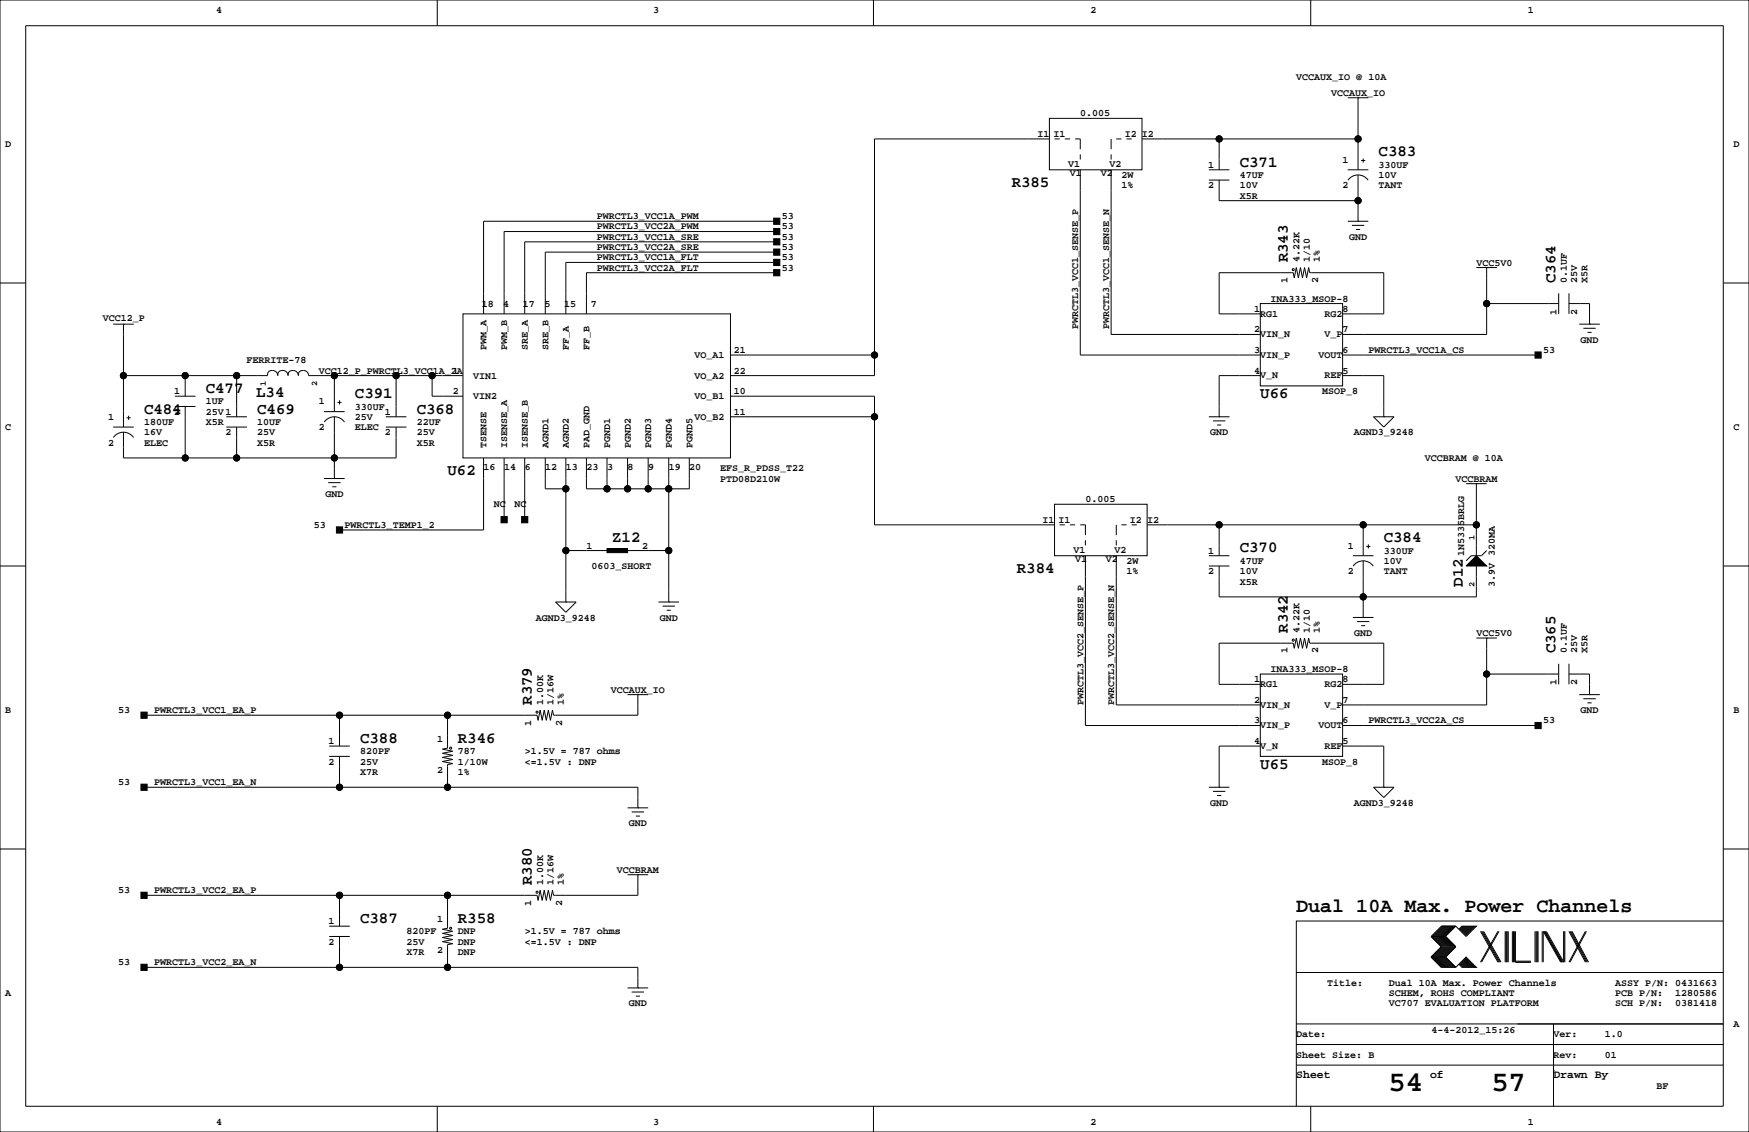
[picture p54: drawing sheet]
<svg xmlns="http://www.w3.org/2000/svg" width="432mm" height="279mm" viewBox="0 0 432 279" stroke-linecap="round" stroke-linejoin="round" font-family="sans-serif">
<defs><g id="words">
<g font-size="7.1">
<text x="342.8" y="269.3">54</text>
<text x="368.2" y="269.3">57</text>
</g>
<text font-size="4.9" x="320" y="225.1">Dual 10A Max. Power Channels</text>
<g font-size="3.9">
<text x="306.1" y="41.1">C371</text>
<text x="340.4" y="38.6">C383</text>
<text x="249.8" y="46.2">R385</text>
<text x="318" y="64.8" transform="rotate(-90 318 64.8)">R343</text>
<text x="384" y="69.8" transform="rotate(-90 384 69.8)">C364</text>
<text x="50.8" y="97">C477</text>
<text x="63.2" y="98">L34</text>
<text x="87.6" y="98.3">C391</text>
<text x="311.2" y="98.3">U66</text>
<text x="35.6" y="102.1">C484</text>
<text x="63.5" y="102.1">C469</text>
<text x="102.9" y="102.1">C368</text>
<text x="110.5" y="117.3">U62</text>
<text x="151.1" y="133.8">Z12</text>
<text x="306.1" y="136.4">C370</text>
<text x="341.6" y="133.8">C384</text>
<text x="251" y="141.4">R384</text>
<text x="361.2" y="144.8" transform="rotate(-90 361.2 144.8)">D12</text>
<text x="318" y="156.2" transform="rotate(-90 318 156.2)">R342</text>
<text x="384" y="161.3" transform="rotate(-90 384 161.3)">C365</text>
<text x="131.3" y="174" transform="rotate(-90 131.3 174)">R379</text>
<text x="88.9" y="183.4">C388</text>
<text x="113" y="183.4">R346</text>
<text x="311.2" y="189.7">U65</text>
<text x="131.3" y="218.4" transform="rotate(-90 131.3 218.4)">R380</text>
<text x="88.9" y="227.8">C387</text>
<text x="113" y="227.8">R358</text>
</g>
<g font-size="2.8">
<text x="320" y="266.1">Sheet</text>
<text x="353.1" y="266.1">of</text>
<text x="383.5" y="266.1">Drawn By</text>
</g>
<g font-size="2.5">
<text x="53.3" y="3.3">4</text>
<text x="161.3" y="3.3">3</text>
<text x="269.2" y="3.3">2</text>
<text x="377.2" y="3.3">1</text>
<text x="320" y="19.8">VCCAUX_IO @ 10A</text>
<text x="328.6" y="23.6">VCCAUX_IO</text>
<text x="266.7" y="28.7">0.005</text>
<text x="256.1" y="33.8">I1</text>
<text x="260.1" y="33.7">I1</text>
<text x="277.7" y="33.7">I2</text>
<text x="281.9" y="33.8">I2</text>
<text x="1.3" y="36.3">D</text>
<text x="263.7" y="41.3">V1</text>
<text x="273.9" y="41.3">V2</text>
<text x="298.2" y="41.4">1</text>
<text x="331.5" y="40.1">1</text>
<text x="340.4" y="41.4">330UF</text>
<text x="428" y="36.3">D</text>
<text x="264.2" y="43.5">V1</text>
<text x="271.8" y="43.5">V2</text>
<text x="276.9" y="46.5">1%</text>
<text x="276.9" y="43.9">2W</text>
<text x="298.2" y="46.5">2</text>
<text x="306.1" y="43.9">47UF</text>
<text x="306.1" y="46.5">10V</text>
<text x="331.5" y="46.5">2</text>
<text x="340.4" y="43.9">10V</text>
<text x="340.4" y="46.5">TANT</text>
<text x="306.1" y="49">X5R</text>
<text x="147.3" y="59.2">PWRCTL3_VCC1A_SRE</text>
<text x="147.3" y="56.6">PWRCTL3_VCC2A_PWM</text>
<text x="147.3" y="54.1">PWRCTL3_VCC1A_PWM</text>
<text x="193" y="59.2">53</text>
<text x="193" y="56.6">53</text>
<text x="193" y="54.1">53</text>
<text x="333.1" y="59.2">GND</text>
<text x="147.3" y="64.3">PWRCTL3_VCC1A_FLT</text>
<text x="147.3" y="61.7">PWRCTL3_VCC2A_SRE</text>
<text x="193" y="64.3">53</text>
<text x="193" y="61.7">53</text>
<text x="320.8" y="64.8" transform="rotate(-90 320.8 64.8)">4.22K</text>
<text x="323.3" y="64.8" transform="rotate(-90 323.3 64.8)">1/10</text>
<text x="325.9" y="64.8" transform="rotate(-90 325.9 64.8)">1%</text>
<text x="364.5" y="65.5">VCC5V0</text>
<text x="147.3" y="66.8">PWRCTL3_VCC2A_FLT</text>
<text x="193" y="66.8">53</text>
<text x="317.8" y="69.8" transform="rotate(-90 317.8 69.8)">1</text>
<text x="325.5" y="69.8" transform="rotate(-90 325.5 69.8)">2</text>
<text x="386.8" y="69.8" transform="rotate(-90 386.8 69.8)">0.1UF</text>
<text x="389.4" y="69.8" transform="rotate(-90 389.4 69.8)">25V</text>
<text x="391.9" y="69.8" transform="rotate(-90 391.9 69.8)">X5R</text>
<text x="119" y="75.7">18</text>
<text x="124.2" y="75.7">4</text>
<text x="129.1" y="75.7">17</text>
<text x="134.4" y="75.7">5</text>
<text x="139.3" y="75.7">15</text>
<text x="145.8" y="75.7">7</text>
<text x="309.7" y="77">1</text>
<text x="313.7" y="74.4">INA333_MSOP-8</text>
<text x="331.5" y="77">8</text>
<text x="384.3" y="77.7" transform="rotate(-90 384.3 77.7)">1</text>
<text x="389.4" y="77.7" transform="rotate(-90 389.4 77.7)">2</text>
<text x="25.4" y="79.3">VCC12_P</text>
<text x="266.2" y="81.3" transform="rotate(-90 266.2 81.3)">PWRCTL3_VCC1_SENSE_P</text>
<text x="273.8" y="81.3" transform="rotate(-90 273.8 81.3)">PWRCTL3_VCC1_SENSE_N</text>
<text x="309.7" y="82">2</text>
<text x="311.2" y="78.2">RG1</text>
<text x="311.2" y="83.2">VIN_N</text>
<text x="327" y="78.2">RG2</text>
<text x="327" y="83.2">V_P</text>
<text x="331.5" y="82">7</text>
<text x="60.9" y="89.5">FERRITE-78</text>
<text x="120.1" y="86.4" transform="rotate(-90 120.1 86.4)">PWM_A</text>
<text x="125.2" y="86.4" transform="rotate(-90 125.2 86.4)">PWM_B</text>
<text x="130.3" y="86.4" transform="rotate(-90 130.3 86.4)">SRE_A</text>
<text x="135.4" y="86.4" transform="rotate(-90 135.4 86.4)">SRE_B</text>
<text x="140.5" y="86.4" transform="rotate(-90 140.5 86.4)">FF_A</text>
<text x="145.5" y="86.4" transform="rotate(-90 145.5 86.4)">FF_B</text>
<text x="171.4" y="88.4">VO_A1</text>
<text x="181.2" y="87.1">21</text>
<text x="309.7" y="87.1">3</text>
<text x="311.2" y="88.3">VIN_P</text>
<text x="325.5" y="88.3">VOUT</text>
<text x="331.5" y="87.1">6</text>
<text x="337.8" y="87.1">PWRCTL3_VCC1A_CS</text>
<text x="381" y="87.1">53</text>
<text x="390.2" y="84.6">GND</text>
<text x="78.7" y="92.2">VCC12_P_PWRCTL3_VCC1A_2A</text>
<text x="111.8" y="92.2">1</text>
<text x="116.8" y="93.5">VIN1</text>
<text x="171.4" y="93.5">VO_A2</text>
<text x="181.2" y="92.2">22</text>
<text x="309.7" y="92.2">4</text>
<text x="311.2" y="93.4">V_N</text>
<text x="327" y="93.4">REF</text>
<text x="331.5" y="92.2">5</text>
<text x="43" y="97.3">1</text>
<text x="50.8" y="99.8">1UF</text>
<text x="78.7" y="99.8">1</text>
<text x="87.6" y="101.1">330UF</text>
<text x="111.8" y="97.3">2</text>
<text x="116.8" y="98.6">VIN2</text>
<text x="171.4" y="98.6">VO_B1</text>
<text x="181.2" y="97.3">10</text>
<text x="326.4" y="97.3">MSOP_8</text>
<text x="1.3" y="106.2">C</text>
<text x="26.7" y="103.6">1</text>
<text x="35.6" y="107.4">16V</text>
<text x="35.6" y="104.9">180UF</text>
<text x="43" y="102.4">2</text>
<text x="50.8" y="104.9">X5R</text>
<text x="50.8" y="102.4">25V1</text>
<text x="55.7" y="107.4">2</text>
<text x="63.5" y="107.4">25V</text>
<text x="63.5" y="104.9">10UF</text>
<text x="78.7" y="106.2">2</text>
<text x="87.6" y="106.2">ELEC</text>
<text x="87.6" y="103.6">25V</text>
<text x="95" y="107.4">2</text>
<text x="95" y="102.4">1</text>
<text x="102.9" y="104.9">22UF</text>
<text x="102.9" y="107.4">25V</text>
<text x="171.4" y="103.6">VO_B2</text>
<text x="181.2" y="102.4">11</text>
<text x="298.8" y="107.4">GND</text>
<text x="334.2" y="107.4">AGND3_9248</text>
<text x="428" y="106.2">C</text>
<text x="26.7" y="110">2</text>
<text x="35.6" y="110">ELEC</text>
<text x="63.5" y="110">X5R</text>
<text x="102.9" y="110">X5R</text>
<text x="120.1" y="110.5" transform="rotate(-90 120.1 110.5)">TSENSE</text>
<text x="125.2" y="110.5" transform="rotate(-90 125.2 110.5)">ISENSE_A</text>
<text x="130.3" y="110.5" transform="rotate(-90 130.3 110.5)">ISENSE_B</text>
<text x="135.4" y="110.5" transform="rotate(-90 135.4 110.5)">AGND1</text>
<text x="140.5" y="110.5" transform="rotate(-90 140.5 110.5)">AGND2</text>
<text x="145.5" y="110.5" transform="rotate(-90 145.5 110.5)">PAD_GND</text>
<text x="150.6" y="110.5" transform="rotate(-90 150.6 110.5)">PGND1</text>
<text x="155.7" y="110.5" transform="rotate(-90 155.7 110.5)">PGND2</text>
<text x="160.8" y="110.5" transform="rotate(-90 160.8 110.5)">PGND3</text>
<text x="165.9" y="110.5" transform="rotate(-90 165.9 110.5)">PGND4</text>
<text x="170.9" y="110.5" transform="rotate(-90 170.9 110.5)">PGND5</text>
<text x="351.8" y="113.8">VCCBRAM @ 10A</text>
<text x="119.4" y="115.9">16</text>
<text x="124.5" y="115.9">14</text>
<text x="129.5" y="115.9">6</text>
<text x="134.6" y="115.9">12</text>
<text x="139.7" y="115.9">13</text>
<text x="144.8" y="115.9">23</text>
<text x="149.9" y="115.9">3</text>
<text x="154.9" y="115.9">8</text>
<text x="160" y="115.9">9</text>
<text x="165.1" y="115.9">19</text>
<text x="170.2" y="115.9">20</text>
<text x="177.8" y="116.3">EFS_R_PDSS_T22</text>
<text x="177.8" y="118.9">PTD08D210W</text>
<text x="359.3" y="118.9">VCCBRAM</text>
<text x="80.3" y="122.7">GND</text>
<text x="121.9" y="125.2">NC</text>
<text x="127" y="125.2">NC</text>
<text x="268" y="124">0.005</text>
<text x="77.5" y="130.3">53</text>
<text x="85.1" y="130.3">PWRCTL3_TEMP1_2</text>
<text x="257.4" y="129">I1</text>
<text x="261.4" y="129">I1</text>
<text x="279" y="129">I2</text>
<text x="283.2" y="129">I2</text>
<text x="144.8" y="135.4">1</text>
<text x="158.5" y="135.4">2</text>
<text x="265" y="136.6">V1</text>
<text x="275.2" y="136.6">V2</text>
<text x="298.2" y="136.7">1</text>
<text x="332.7" y="135.4">1</text>
<text x="341.6" y="136.7">330UF</text>
<text x="361.4" y="137.2" transform="rotate(-90 361.4 137.2)">1N5335BRLG</text>
<text x="146" y="140.5">0603_SHORT</text>
<text x="265.4" y="138.8">V1</text>
<text x="273.1" y="138.8">V2</text>
<text x="278.1" y="141.7">1%</text>
<text x="278.1" y="139.2">2W</text>
<text x="298.2" y="141.7">2</text>
<text x="306.1" y="139.2">47UF</text>
<text x="306.1" y="141.7">10V</text>
<text x="332.7" y="141.7">2</text>
<text x="341.6" y="139.2">10V</text>
<text x="341.6" y="141.7">TANT</text>
<text x="306.1" y="144.3">X5R</text>
<text x="369.1" y="144.8" transform="rotate(-90 369.1 144.8)">3.9V 320MA</text>
<text x="132.3" y="153.2">AGND3_9248</text>
<text x="162.9" y="153.2">GND</text>
<text x="317.8" y="161.3" transform="rotate(-90 317.8 161.3)">1</text>
<text x="320.8" y="156.2" transform="rotate(-90 320.8 156.2)">4.22K</text>
<text x="323.3" y="156.2" transform="rotate(-90 323.3 156.2)">1/10</text>
<text x="325.5" y="161.3" transform="rotate(-90 325.5 161.3)">2</text>
<text x="325.9" y="156.2" transform="rotate(-90 325.9 156.2)">1%</text>
<text x="334.3" y="157">GND</text>
<text x="364.5" y="157">VCC5V0</text>
<text x="386.8" y="161.3" transform="rotate(-90 386.8 161.3)">0.1UF</text>
<text x="389.4" y="161.3" transform="rotate(-90 389.4 161.3)">25V</text>
<text x="391.9" y="161.3" transform="rotate(-90 391.9 161.3)">X5R</text>
<text x="313.7" y="165.9">INA333_MSOP-8</text>
<text x="134.1" y="174" transform="rotate(-90 134.1 174)">1.00K</text>
<text x="136.7" y="174" transform="rotate(-90 136.7 174)">1/16W</text>
<text x="139.2" y="174" transform="rotate(-90 139.2 174)">1%</text>
<text x="150.8" y="170.9">VCCAUX_IO</text>
<text x="267.5" y="174" transform="rotate(-90 267.5 174)">PWRCTL3_VCC2_SENSE_P</text>
<text x="275.1" y="174" transform="rotate(-90 275.1 174)">PWRCTL3_VCC2_SENSE_N</text>
<text x="309.7" y="168.4">1</text>
<text x="309.7" y="173.5">2</text>
<text x="311.2" y="169.6">RG1</text>
<text x="327" y="169.6">RG2</text>
<text x="331.5" y="168.4">8</text>
<text x="331.5" y="173.5">7</text>
<text x="384.3" y="169.1" transform="rotate(-90 384.3 169.1)">1</text>
<text x="389.4" y="169.1" transform="rotate(-90 389.4 169.1)">2</text>
<text x="1.3" y="176">B</text>
<text x="29.2" y="176">53</text>
<text x="38.1" y="176">PWRCTL3_VCC1_EA_P</text>
<text x="131.2" y="179.1" transform="rotate(-90 131.2 179.1)">1</text>
<text x="138.8" y="179.1" transform="rotate(-90 138.8 179.1)">2</text>
<text x="309.7" y="178.6">3</text>
<text x="311.2" y="174.7">VIN_N</text>
<text x="311.2" y="179.8">VIN_P</text>
<text x="325.5" y="179.8">VOUT</text>
<text x="327" y="174.7">V_P</text>
<text x="331.5" y="178.6">6</text>
<text x="337.8" y="178.6">PWRCTL3_VCC2A_CS</text>
<text x="381" y="178.6">53</text>
<text x="390.2" y="176">GND</text>
<text x="428" y="176">B</text>
<text x="81.1" y="183.6">1</text>
<text x="107.9" y="183.2">1</text>
<text x="309.7" y="183.6">4</text>
<text x="311.2" y="184.8">V_N</text>
<text x="327" y="184.8">REF</text>
<text x="331.5" y="183.6">5</text>
<text x="81.1" y="188.7">2</text>
<text x="88.9" y="186.2">820PF</text>
<text x="88.9" y="188.7">25V</text>
<text x="88.9" y="191.3">X7R</text>
<text x="107.9" y="190.8">2</text>
<text x="113" y="186.2">787</text>
<text x="113" y="188.7">1/10W</text>
<text x="113" y="191.3">1%</text>
<text x="129.5" y="188.7">&lt;=1.5V : DNP</text>
<text x="129.5" y="186.2">&gt;1.5V = 787 ohms</text>
<text x="326.4" y="188.7">MSOP_8</text>
<text x="29.2" y="193.8">53</text>
<text x="38.1" y="193.8">PWRCTL3_VCC1_EA_N</text>
<text x="155.3" y="204">GND</text>
<text x="298.8" y="198.9">GND</text>
<text x="334.2" y="198.9">AGND3_9248</text>
<text x="152.3" y="215.4">VCCBRAM</text>
<text x="29.2" y="220.5">53</text>
<text x="38.1" y="220.5">PWRCTL3_VCC2_EA_P</text>
<text x="134.1" y="218.4" transform="rotate(-90 134.1 218.4)">1.00K</text>
<text x="136.7" y="218.4" transform="rotate(-90 136.7 218.4)">1/16W</text>
<text x="139.2" y="218.4" transform="rotate(-90 139.2 218.4)">1%</text>
<text x="107.9" y="227.7">1</text>
<text x="131.2" y="223.5" transform="rotate(-90 131.2 223.5)">1</text>
<text x="138.8" y="223.5" transform="rotate(-90 138.8 223.5)">2</text>
<text x="81.1" y="233.2">2</text>
<text x="81.1" y="228.1">1</text>
<text x="100.3" y="233.2">25V</text>
<text x="100.3" y="230.6">820PF</text>
<text x="113" y="230.6">DNP</text>
<text x="113" y="233.2">DNP</text>
<text x="129.5" y="230.6">&gt;1.5V = 787 ohms</text>
<text x="129.5" y="233.2">&lt;=1.5V : DNP</text>
<text x="29.2" y="238.3">53</text>
<text x="38.1" y="238.3">PWRCTL3_VCC2_EA_N</text>
<text x="100.3" y="235.7">X7R</text>
<text x="107.9" y="235.3">2</text>
<text x="113" y="235.7">DNP</text>
<text x="1.3" y="245.9">A</text>
<text x="327.7" y="243.3">Title:</text>
<text x="342.9" y="245.9">SCHEM, ROHS COMPLIANT</text>
<text x="342.9" y="243.3">Dual 10A Max. Power Channels</text>
<text x="398.8" y="243.3">ASSY P/N: 0431663</text>
<text x="398.8" y="245.9">PCB P/N:</text>
<text x="413.6" y="245.9">1280586</text>
<text x="155.3" y="248.4">GND</text>
<text x="342.9" y="248.4">VC707 EVALUATION PLATFORM</text>
<text x="398.8" y="248.4">SCH P/N:</text>
<text x="413.6" y="248.4">0381418</text>
<text x="320" y="256">Date:</text>
<text x="353.4" y="255">4-4-2012_15:26</text>
<text x="383.5" y="256">Ver:</text>
<text x="396.2" y="256">1.0</text>
<text x="428" y="253.5">A</text>
<text x="320" y="261.1">Sheet Size: B</text>
<text x="383.5" y="261.1">Rev:</text>
<text x="396.2" y="261.1">01</text>
<text x="408.9" y="268.7">BF</text>
<text x="53.3" y="277.6">4</text>
<text x="161.3" y="277.6">3</text>
<text x="269.2" y="277.6">2</text>
<text x="377.2" y="277.6">1</text>
</g>
<g font-size="2.1">
<text x="65.6" y="95.2" transform="rotate(-90 65.6 95.2)">1</text>
<text x="78.3" y="95.2" transform="rotate(-90 78.3 95.2)">2</text>
<text x="364.1" y="133.3" transform="rotate(-90 364.1 133.3)">1</text>
<text x="364.1" y="144.8" transform="rotate(-90 364.1 144.8)">2</text>
</g>
</g></defs>
<g fill="none" stroke="#000" stroke-width=".25">
<path d="M0 0h431.8v279.4h-431.8zM6.3 6.4h419.1v266.6h-419.1zM107.9 0v6.4M215.6 0v6.4M323.6 0v6.4M259.1 29.2h22.8v12.7h-22.8zM259.1 34.3h-43.2v58.4h-35.6M260.3 34.3h1.3M262.9 34.3h1.3M265.4 34.3h1.3v2.5M266.7 38.1v1.3M274.3 34.3v2.5"/>
<path d="M274.3 38.1v1.3M275.6 34.3h1.3M278.1 34.3h1.3M281.9 34.3h53.4M301 34.3v7.6M332.7 24.1h5.1M335.3 24.1h.1M335.3 24.1v17.8M336 39.6h1.1M336.5 39.1v1M191.8 59.7h-62.3v17.8M191.8 57.2h-67.3v20.3"/>
<path d="M191.8 54.6h-72.4v22.9M266.7 41.9v45.7h44.4M274.3 41.9v40.6h36.8M298.4 41.9h5.1M298.4 44.4h5.1M301 44.4v5.1h34.3M332.7 54.6h5.1M332.7 41.9h5.1M332.8 44.5a3 3 0 0 1 5 0M333.8 55.6h3M334.8 56.6h1M335.3 54.6h.1"/>
<path d="M335.3 43.2v11.4M0 69.8h6.3M114.3 77.5h66v35.5h-66zM191.8 67.3h-47v10.2M191.8 64.8h-52.1v12.7M191.8 62.2h-57.2v15.3M311.1 74.9h20.4v20.3h-20.4zM311.1 77.5h-10.1v-10.2h18.3l.2 1.3 .5-2.6 .5 2.6 .6-2.6 .5 2.6 .5-2.6 .5 2.6 .5-2.6 .2 1.3h18.3v10.2h-10.1M364.5 66h5.1M367 66h.1M367 66v16.5h-35.5M367 74.9h17.8"/>
<path d="M384.8 72.4v5.1M387.3 74.9h5.1v5.1M387.3 72.4v5.1M425.4 69.8h6.4M27.9 80h5.1M30.5 80h.1M30.5 80v25.4M43.2 97.8h5.1M45.7 92.7v5.1M58.4 92.7v10.2M67.3 91.5a1.02 1.02 0 0 0-1.2 1.2h-35.6M67.3 91.4a1.27 1.27 0 0 1 1.3 1.3"/>
<path d="M68.6 92.7a1.26 1.26 0 0 1 1.3-1.3 1.26 1.26 0 0 1 1.2 1.3M71.2 92.7a1.26 1.26 0 0 1 1.2-1.3 1.26 1.26 0 0 1 1.3 1.3M73.7 92.7a1.26 1.26 0 0 1 1.2-1.3 1.26 1.26 0 0 1 1.3 1.3h38.1M82.5 92.7v8.9M83.3 99.3h1M83.8 98.8v1M97.8 92.7v10.2M106.7 92.7v5.1h7.6M180.3 97.8h35.6v31.7h44.4M180.3 87.6h35.6M311.1 92.7h-10.1v10.2M331.5 92.7h10.1v10.2"/>
<path d="M331.5 87.6h48.2M389.9 80h5.1M390.9 81h3.1M391.9 82h1M392.4 80h.1M27.9 105.4h5.1M28 108a3 3 0 0 1 5 0M31.2 103.1h1.1M31.7 102.6v1M43.2 100.3h5.1M45.7 100.3v12.7M55.9 105.4h5.1"/>
<path d="M55.9 102.9h5.1M58.4 105.4v7.6M80 118.1h5.1M80 101.6h5.1M80.1 104.2a3 3 0 0 1 4.9 0M81 119.1h3.1M82.5 118.1h.1M82.5 102.9v15.2M95.2 105.4h5.1M95.2 102.9h5.1M97.8 105.4v7.6h-67.3v-6.3M119.4 113v17.8h-35.6"/>
<path d="M124.5 113v15.3M129.5 113v15.3M134.6 113v7.7h5.1M139.7 113v35.6M144.8 113v7.7h25.4v-7.7M149.9 113v7.7M154.9 113v7.7M160 113v7.7M165.1 113v35.6M180.3 102.9h35.6M298.4 102.9h5.1M299.5 103.9h3"/>
<path d="M300.5 104.9h1M301 102.9h.1M339.1 102.9h5.1l-2.6 2.5zM341.6 102.9h.1M361.9 119.4h5.1M364.5 119.4h.1M364.5 119.4v17.8M0 139.7h6.3M82 120.1h1.1M139.7 135.9h10.2M154.9 135.9h10.2M260.3 124.5h22.9v12.7h-22.9z"/>
<path d="M261.6 129.5h1.3M264.2 129.5h1.2M266.7 129.5h1.3v2.6M268 137.2v41.9h43.1M268 133.3v1.3M275.6 137.2v36.8h35.5M275.6 129.5v2.6M275.6 133.3v1.3M276.9 129.5h1.2M279.4 129.5h1.3M283.2 129.5h81.3M298.4 137.2h5.1"/>
<path d="M298.4 139.7h5.1M301 139.7v7.6h63.5v-7.6M301 129.5v7.7M334 137.2h5.1M334.1 139.7a3 3 0 0 1 4.9 0M336.5 129.5v7.7M336.5 138.4v14M337.3 134.9h1M337.8 134.4v1M367 135.9l-1.2 1.3h-2.6l-1.3 1.2M425.4 139.7h6.4M137.2 148.6h5l-2.5 2.5z"/>
<path d="M139.7 148.6h.1M162.6 148.6h5M163.6 149.6h3M164.6 150.6h1M165.1 148.6h.1M334 152.4h5.1M335 153.4h3.1M336 154.4h1.1M336.5 152.4h.1M364.5 157.5h5.1M367 157.5h.1M367 157.5v16.5h-35.5"/>
<path d="M83.8 176.5v7.6M110.5 176.5v8.2l-1.3 .2 2.6 .5-2.6 .5 2.6 .5-2.6 .5 2.6 .6-2.6 .5 2.6 .5-1.3 .2v5.6M154.9 171.4h5.1M157.5 171.4h.1M157.5 171.4v5.1h-20.8l-.3-1.2-.5 2.5-.5-2.5-.5 2.5-.5-2.5-.5 2.5-.6-2.5-.5 2.5-.2-1.3h-97M311.1 166.4h20.4v20.3h-20.4zM311.1 168.9h-10.1v-10.1h18.3l.2 1.2 .5-2.5 .5 2.5 .6-2.5 .5 2.5 .5-2.5 .5 2.5 .5-2.5 .2 1.3h18.3v10.1h-10.1M331.5 179.1h48.2M367 166.4h17.8M384.8 163.8v5.1M387.3 166.4h5.1v5M387.3 163.8v5.1"/>
<path d="M389.9 171.4h5.1M390.9 172.5h3.1M391.9 173.5h1M392.4 171.4h.1M35.6 194.3h121.9v5.1M81.3 184.1h5.1M81.3 186.7h5.1M83.8 186.7v7.6M154.9 199.4h5.1M157.5 199.4h.1M298.4 194.3h5.1M299.5 195.3h3"/>
<path d="M300.5 196.3h1M301 194.3h.1M311.1 184.1h-10.1v10.2M331.5 184.1h10.1v10.2M339.1 194.3h5.1l-2.6 2.5zM341.6 194.3h.1M0 209.5h6.3M154.9 215.9h5.1M156 200.4h3M157 201.4h1M157.5 215.9h.1M157.5 215.9v5.1h-20.8l-.3-1.3-.5 2.5-.5-2.5-.5 2.5-.5-2.5-.5 2.5-.6-2.5-.5 2.5-.2-1.2h-97"/>
<path d="M425.4 209.5h6.4M35.6 238.8h121.9v5M81.3 231.1h5.1M81.3 228.6h5.1M83.8 221v7.6M83.8 231.1v7.7M110.5 221v8.1l-1.3 .3 2.6 .5-2.6 .5 2.6 .5-2.6 .5 2.6 .5-2.6 .5 2.6 .5-1.3 .3v5.6M353.3 231.1h3.6M353.3 236.2l2.6 2.6h3.5M353.3 231.1l2.6 2.6-2.6 2.5M353.3 236.2h3.6M356.1 228.6l-2.5 2.5 2.5 2.6-2.5 2.5 2.5 2.6"/>
<path d="M356.4 228.6l-2.6 2.5 2.6 2.6-2.6 2.5 2.6 2.6M356.6 228.6l-2.5 2.5 2.5 2.6-2.5 2.5 2.5 2.6M356.9 228.6l-2.6 2.5 2.6 2.6-2.6 2.5 2.6 2.6M356.9 231.1l2.5 2.6-2.5 2.5M356.9 236.2l2.5 2.6M357.1 228.6l-2.5 2.5 2.5 2.6-2.5 2.5 2.5 2.6M357.4 228.6l-2.6 2.5 2.6 2.6-2.6 2.5 2.6 2.6M357.6 228.6l-2.5 2.5 2.5 2.6-2.5 2.5 2.5 2.6M357.9 228.6l-2.6 2.5 2.6 2.6-2.6 2.5 2.6 2.6M358.1 228.6l-2.5 2.5 2.5 2.6-2.5 2.5 2.5 2.6M358.4 228.6l-2.5 2.5 2.5 2.6-2.5 2.5 2.5 2.6M358.6 228.6l-2.5 2.5 2.5 2.6-2.5 2.5 2.5 2.6"/>
<path d="M358.9 228.6l-2.5 2.5 2.5 2.6-2.5 2.5 2.5 2.6M359.2 228.6l-2.6 2.5 2.6 2.6-2.6 2.5 2.6 2.6M359.4 228.6l2.5 2.5 2.6-2.5h-3.6l-.7 .8M359.4 228.6h-3.5l-2.6 2.5M359.4 228.6l-2.5 2.5M360.2 238l.7 .8h3.6l-2.6-2.6-2.5 2.6M360.4 237.7l1 1.1M360.4 238l.8 .8M360.7 237.5l1.2 1.3M360.7 237.7l1 1.1M360.9 237.2l1.6 1.6M360.9 237.5l1.3 1.3"/>
<path d="M361.2 237l1.8 1.8M361.2 237.2l1.5 1.6M361.2 228.6l-.8 .8M361.4 236.7l2.1 2.1M361.4 237l1.8 1.8M361.4 228.6l-1 1M361.7 236.5l2.3 2.3M361.7 236.7l2 2.1M361.7 228.6l-1 1M361.9 236.5l2.3 2.3M361.9 228.6l-1.2 1.3M362.2 228.6l-1.3 1.3"/>
<path d="M362.5 228.6l-1.6 1.5M362.7 228.6l-1.5 1.5M363 228.6l-1.8 1.8M363.2 228.6l-1.8 1.8M363.5 228.6l-2.1 2M363.7 228.6l-2 2M364 228.6l-2.3 2.3M364.2 228.6l-2.3 2.3M365.5 229.9l4.3 7.6M365.8 229.9l4.3 7.6M366 229.9l4.3 7.6M366.3 229.9l4.3 7.6"/>
<path d="M369.8 229.9l-4.3 7.6M370.1 229.9l-4.3 7.6M371.6 229.9v7.6M371.9 229.9v7.6M372.1 229.9v7.6M372.4 229.9v7.6M373.4 229.9v7.6M373.6 229.9v7.6M373.9 229.9v7.6M374.1 229.9v7.6h3.9M374.1 237.2h3.9M379 229.9v7.6"/>
<path d="M379.2 229.9v7.6M379.5 229.9v7.6M379.7 229.9v7.6M380.7 229.9v7.6M381 237.5v-7.6l4.3 7.6M381.3 229.9l4.3 7.6M381.5 229.9l4.3 7.6M381.8 229.9l4.3 7.6v-7.6M386.3 229.9v7.6M387.3 229.9l4.1 7.6M387.6 229.9l4.1 7.6M387.9 229.9l4 7.6"/>
<path d="M388.1 229.9l4.1 7.6M391.4 229.9l-4.1 7.6M391.7 229.9l-4.1 7.6M425.4 227.3h-105.4v35.6M154.9 243.8h5.1M156 244.9h3M157 245.9h1M157.5 243.8h.1M320 257.8h105.4M320 252.7h105.4M320 240h105.4M383.5 252.7v20.3"/>
<path d="M107.9 273v6.4M215.6 273v6.4M320 262.9v10.1M320 262.9h105.4M323.6 273v6.4M383.5 264.2h.1"/>
<circle cx="301" cy="34.3" r=".76"/>
<circle cx="335.3" cy="34.3" r=".76"/>
<circle cx="335.3" cy="49.5" r=".76"/>
<circle cx="319.3" cy="66.5" r=".25"/>
<circle cx="367" cy="74.9" r=".76"/>
<circle cx="30.5" cy="92.7" r=".76"/>
<circle cx="45.7" cy="92.7" r=".76"/>
<circle cx="58.4" cy="92.7" r=".76"/>
<circle cx="82.6" cy="92.7" r=".76"/>
<circle cx="97.8" cy="92.7" r=".76"/>
<circle cx="106.7" cy="92.7" r=".76"/>
<circle cx="215.9" cy="87.6" r=".76"/>
<circle cx="45.7" cy="113" r=".76"/>
<circle cx="58.4" cy="113" r=".76"/>
<circle cx="82.6" cy="113" r=".76"/>
<circle cx="215.9" cy="102.9" r=".76"/>
<circle cx="139.7" cy="120.6" r=".76"/>
<circle cx="139.7" cy="135.9" r=".76"/>
<circle cx="149.9" cy="120.6" r=".76"/>
<circle cx="154.9" cy="120.6" r=".76"/>
<circle cx="160" cy="120.6" r=".76"/>
<circle cx="165.1" cy="120.6" r=".76"/>
<circle cx="165.1" cy="135.9" r=".76"/>
<circle cx="301" cy="129.5" r=".76"/>
<circle cx="336.6" cy="129.5" r=".76"/>
<circle cx="364.5" cy="129.5" r=".76"/>
<circle cx="319.3" cy="158" r=".25"/>
<circle cx="336.6" cy="147.3" r=".76"/>
<circle cx="83.8" cy="176.5" r=".76"/>
<circle cx="110.5" cy="176.5" r=".76"/>
<circle cx="132.6" cy="175.8" r=".25"/>
<circle cx="367" cy="166.4" r=".76"/>
<circle cx="83.8" cy="194.3" r=".76"/>
<circle cx="110.5" cy="194.3" r=".76"/>
<circle cx="111.3" cy="184.7" r=".25"/>
<circle cx="83.8" cy="238.8" r=".76"/>
<circle cx="83.8" cy="221" r=".76"/>
<circle cx="110.5" cy="238.8" r=".76"/>
<circle cx="110.5" cy="221" r=".76"/>
<circle cx="111.3" cy="229.1" r=".25"/>
<circle cx="132.6" cy="220.2" r=".25"/>
</g>
<g fill="#000" stroke="#000" stroke-width=".25">
<path d="M191 53.8h1.5v1.6h-1.5z" fill-rule="evenodd"/>
<path d="M191 56.4h1.5v1.5h-1.5z" fill-rule="evenodd"/>
<path d="M191 61.5h1.5v1.5h-1.5z" fill-rule="evenodd"/>
<path d="M191 66.5h1.5v1.6h-1.5z" fill-rule="evenodd"/>
<path d="M191 58.9h1.5v1.6h-1.5z" fill-rule="evenodd"/>
<path d="M191 64h1.5v1.5h-1.5z" fill-rule="evenodd"/>
<path d="M379 86.9h1.5v1.5h-1.5z" fill-rule="evenodd"/>
<path d="M83.1 130h1.5v1.6h-1.5z" fill-rule="evenodd"/>
<path d="M123.7 127.5h1.5v1.5h-1.5z" fill-rule="evenodd"/>
<path d="M128.8 127.5h1.5v1.5h-1.5z" fill-rule="evenodd"/>
<path d="M149.9 135.4h5v1h-5z" fill-rule="evenodd"/>
<path d="M364.5 137.2l2.5 2.5h-5.1z" fill-rule="evenodd"/>
<path d="M34.8 175.8h1.5v1.5h-1.5z" fill-rule="evenodd"/>
<path d="M379 178.3h1.5v1.5h-1.5z" fill-rule="evenodd"/>
<path d="M34.8 193.5h1.5v1.6h-1.5z" fill-rule="evenodd"/>
<path d="M34.8 220.2h1.5v1.5h-1.5z" fill-rule="evenodd"/>
<path d="M34.8 238h1.5v1.5h-1.5z" fill-rule="evenodd"/>
<circle cx="301" cy="34.3" r=".76"/>
<circle cx="335.3" cy="34.3" r=".76"/>
<circle cx="335.3" cy="49.5" r=".76"/>
<circle cx="367" cy="74.9" r=".76"/>
<circle cx="30.5" cy="92.7" r=".76"/>
<circle cx="45.7" cy="92.7" r=".76"/>
<circle cx="58.4" cy="92.7" r=".76"/>
<circle cx="82.6" cy="92.7" r=".76"/>
<circle cx="97.8" cy="92.7" r=".76"/>
<circle cx="106.7" cy="92.7" r=".76"/>
<circle cx="215.9" cy="87.6" r=".76"/>
<circle cx="45.7" cy="113" r=".76"/>
<circle cx="58.4" cy="113" r=".76"/>
<circle cx="82.6" cy="113" r=".76"/>
<circle cx="215.9" cy="102.9" r=".76"/>
<circle cx="139.7" cy="120.6" r=".76"/>
<circle cx="139.7" cy="135.9" r=".76"/>
<circle cx="149.9" cy="120.6" r=".76"/>
<circle cx="154.9" cy="120.6" r=".76"/>
<circle cx="160" cy="120.6" r=".76"/>
<circle cx="165.1" cy="120.6" r=".76"/>
<circle cx="165.1" cy="135.9" r=".76"/>
<circle cx="301" cy="129.5" r=".76"/>
<circle cx="336.6" cy="129.5" r=".76"/>
<circle cx="364.5" cy="129.5" r=".76"/>
<circle cx="336.6" cy="147.3" r=".76"/>
<circle cx="83.8" cy="176.5" r=".76"/>
<circle cx="110.5" cy="176.5" r=".76"/>
<circle cx="367" cy="166.4" r=".76"/>
<circle cx="83.8" cy="194.3" r=".76"/>
<circle cx="110.5" cy="194.3" r=".76"/>
<circle cx="83.8" cy="238.8" r=".76"/>
<circle cx="83.8" cy="221" r=".76"/>
<circle cx="110.5" cy="238.8" r=".76"/>
<circle cx="110.5" cy="221" r=".76"/>
</g>
<use href="#words"/>
</svg>
